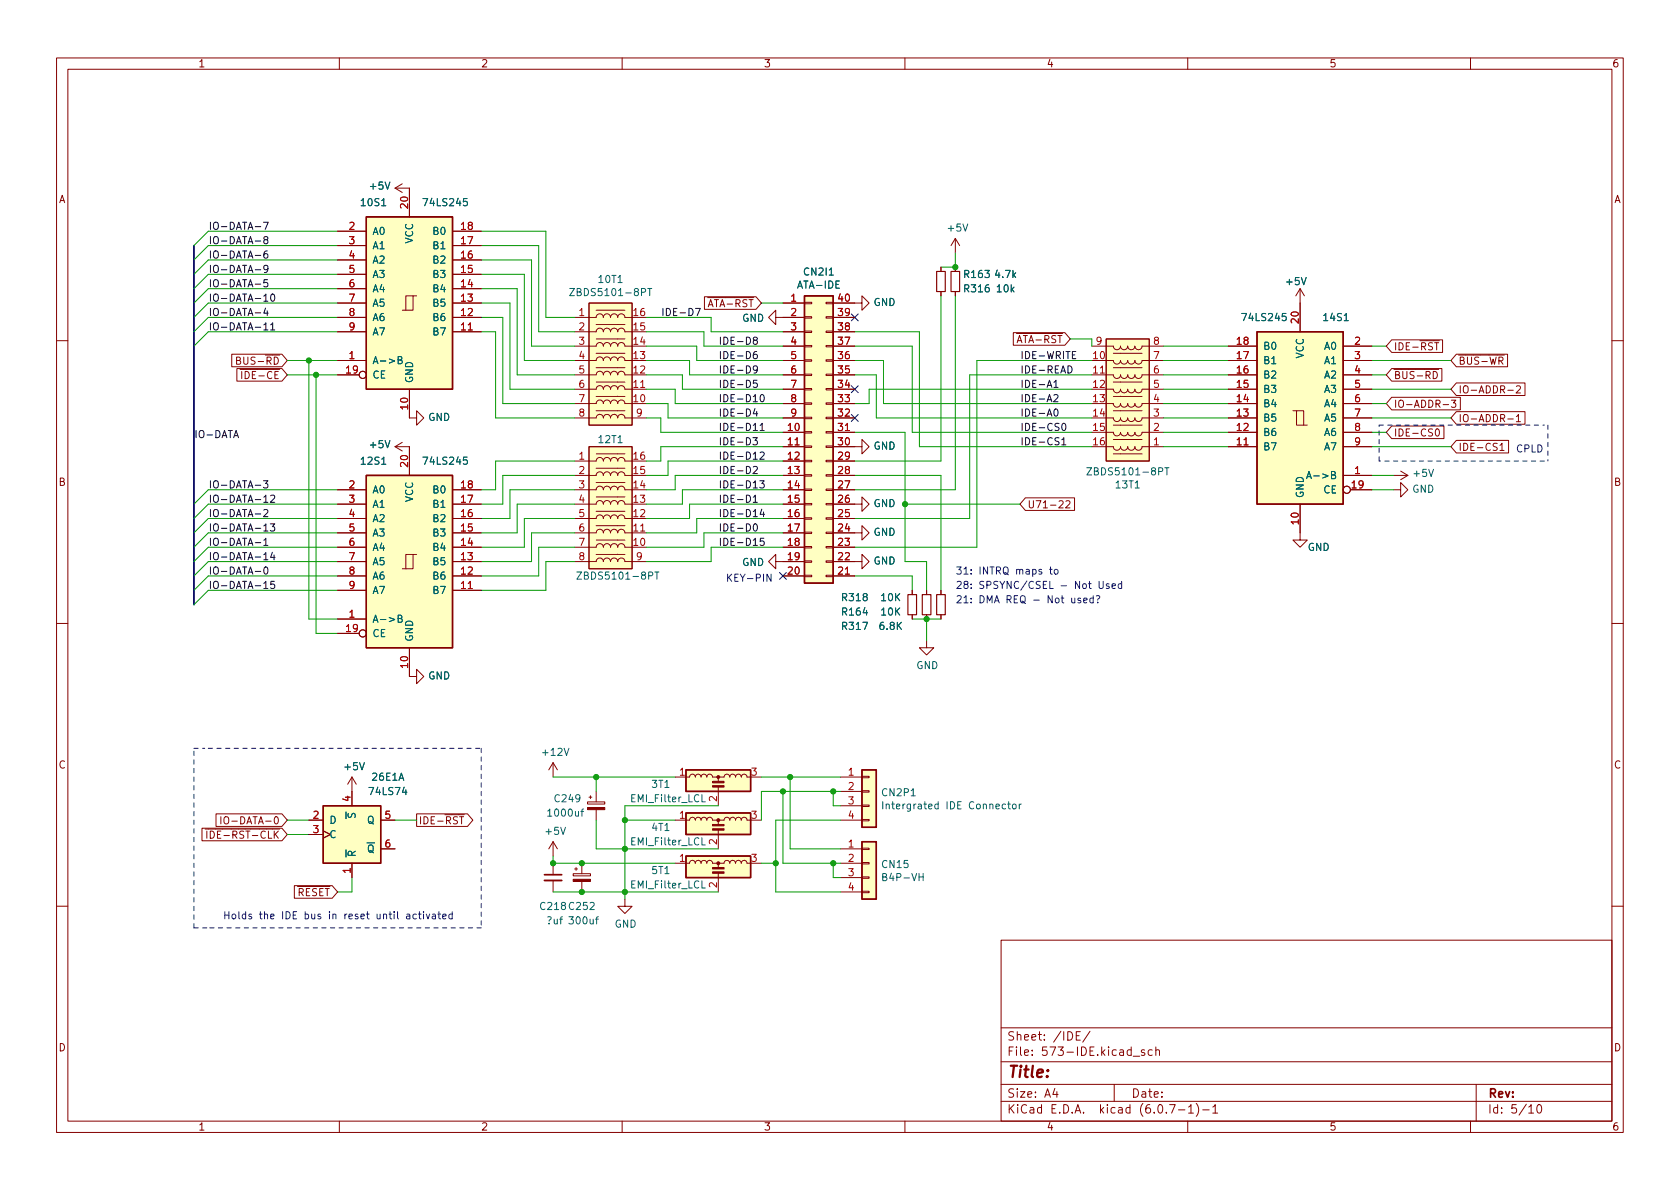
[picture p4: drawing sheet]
<svg xmlns="http://www.w3.org/2000/svg" width="297mm" height="210mm" viewBox="0 0 297 210" stroke-linecap="round" stroke-linejoin="round" font-family="sans-serif">
<defs><g id="words">
<text font-size="2.8" fill="#840000" x="178" y="190.6">Title:</text>
<g font-size="2.1" fill="#840000">
<text x="178" y="184">Sheet: /IDE/</text>
<text x="178" y="186.7">File: 573-IDE.kicad_sch</text>
<text x="178" y="196.9">KiCad E.D.A. kicad (6.0.7-1)-1</text>
<text x="178" y="194.1">Size: A4</text>
<text x="200" y="194.1">Date:</text>
<text x="263" y="194.1">Rev:</text>
<text x="263" y="196.9">Id: 5/10</text>
</g>
<g font-size="1.8" fill="#840000">
<text x="35" y="11.9">1</text>
<text x="85" y="11.9">2</text>
<text x="135" y="11.9">3</text>
<text x="185" y="11.9">4</text>
<text x="235" y="11.9">5</text>
<text x="285" y="11.9">6</text>
<text x="10.3" y="35.9">A</text>
<text x="285.3" y="35.9">A</text>
<text x="124.2" y="54.3">~{ATA-RST}</text>
<text x="41.3" y="64.5">BUS-~{RD}</text>
<text x="178.8" y="60.7">~{ATA-RST}</text>
<text x="246.4" y="61.9">IDE-~{RST}</text>
<text x="257.8" y="64.5">~{BUS-WR}</text>
<text x="42.2" y="67">~{IDE-CE}</text>
<text x="246.4" y="67">~{BUS-RD}</text>
<text x="257.8" y="69.6">IO-ADDR-2</text>
<text x="246.4" y="72.1">IO-ADDR-3</text>
<text x="246.4" y="77.2">IDE-CS0</text>
<text x="257.8" y="74.6">IO-ADDR-1</text>
<text x="257.8" y="79.7">IDE-CS1</text>
<text x="10.3" y="85.9">B</text>
<text x="181.6" y="89.9">U71-22</text>
<text x="285.3" y="85.9">B</text>
<text x="10.3" y="135.9">C</text>
<text x="285.3" y="135.9">C</text>
<text x="36.9" y="148.3">~{IDE-RST-CLK}</text>
<text x="40.6" y="145.8">IO-DATA-0</text>
<text x="74" y="145.8">IDE-~{RST}</text>
<text x="51.1" y="158.5">~{RESET}</text>
<text x="10.3" y="185.9">D</text>
<text x="285.3" y="185.9">D</text>
<text x="35" y="199.9">1</text>
<text x="85" y="199.9">2</text>
<text x="135" y="199.9">3</text>
<text x="185" y="199.9">4</text>
<text x="235" y="199.9">5</text>
<text x="285" y="199.9">6</text>
</g>
<g font-size="1.8" fill="#006464">
<text x="65.5" y="33.5">+5V</text>
<text x="64" y="36.4">10S1</text>
<text x="65.8" y="41.5">A0</text>
<text x="75.2" y="36.4">74LS245</text>
<text x="76.7" y="41.5">B0</text>
<text x="167.7" y="40.9">+5V</text>
<text x="65.8" y="44.1">A1</text>
<text x="65.8" y="46.6">A2</text>
<text x="73" y="43.1" transform="rotate(-90 73 43.1)">VCC</text>
<text x="76.7" y="46.6">B2</text>
<text x="76.7" y="44.1">B1</text>
<text x="65.8" y="49.1">A3</text>
<text x="65.8" y="51.7">A4</text>
<text x="76.7" y="51.7">B4</text>
<text x="76.7" y="49.1">B3</text>
<text x="101.7" y="52.3">ZBDS5101-8PT</text>
<text x="105.9" y="50">10T1</text>
<text x="141.2" y="51">ATA-IDE</text>
<text x="142.3" y="48.7">CN2I1</text>
<text x="170.6" y="51.7">R316</text>
<text x="170.6" y="49.1">R163</text>
<text x="176.1" y="49.1">4.7k</text>
<text x="176.3" y="51.7">10k</text>
<text x="227.5" y="50.4">+5V</text>
<text x="65.8" y="54.2">A5</text>
<text x="65.8" y="56.8">A6</text>
<text x="65.8" y="59.3">A7</text>
<text x="76.7" y="59.3">B7</text>
<text x="76.7" y="56.8">B6</text>
<text x="76.7" y="54.2">B5</text>
<text x="131.2" y="56.9">GND</text>
<text x="154.4" y="54.1">GND</text>
<text x="219.9" y="56.8">74LS245</text>
<text x="234.2" y="56.8">14S1</text>
<text x="65.8" y="64.4">A-&gt;B</text>
<text x="223.3" y="64.4">B1</text>
<text x="223.3" y="61.8">B0</text>
<text x="230.5" y="63.4" transform="rotate(-90 230.5 63.4)">VCC</text>
<text x="234.2" y="61.8">A0</text>
<text x="234.2" y="64.4">A1</text>
<text x="65.8" y="66.9">CE</text>
<text x="73" y="67.8" transform="rotate(-90 73 67.8)">GND</text>
<text x="223.3" y="69.5">B3</text>
<text x="223.3" y="66.9">B2</text>
<text x="234.2" y="66.9">A2</text>
<text x="234.2" y="69.5">A3</text>
<text x="75.7" y="74.4">GND</text>
<text x="223.3" y="77.1">B6</text>
<text x="223.3" y="74.5">B5</text>
<text x="223.3" y="72">B4</text>
<text x="234.2" y="72">A4</text>
<text x="234.2" y="74.5">A5</text>
<text x="234.2" y="77.1">A6</text>
<text x="64" y="82.2">12S1</text>
<text x="65.5" y="79.2">+5V</text>
<text x="75.2" y="82.2">74LS245</text>
<text x="105.9" y="78.4">12T1</text>
<text x="154.4" y="79.5">GND</text>
<text x="223.3" y="79.6">B7</text>
<text x="234.2" y="79.6">A7</text>
<text x="65.8" y="87.2">A0</text>
<text x="65.8" y="89.8">A1</text>
<text x="73" y="88.8" transform="rotate(-90 73 88.8)">VCC</text>
<text x="76.7" y="89.8">B1</text>
<text x="76.7" y="87.2">B0</text>
<text x="154.4" y="89.7">GND</text>
<text x="193.1" y="84">ZBDS5101-8PT</text>
<text x="197.4" y="86.4">13T1</text>
<text x="230.5" y="88.1" transform="rotate(-90 230.5 88.1)">GND</text>
<text x="232.3" y="84.7">A-&gt;B</text>
<text x="234" y="87.2">CE</text>
<text x="249.7" y="87.1">GND</text>
<text x="250" y="84.3">+5V</text>
<text x="65.8" y="92.3">A2</text>
<text x="65.8" y="94.9">A3</text>
<text x="76.7" y="94.9">B3</text>
<text x="76.7" y="92.3">B2</text>
<text x="154.4" y="94.7">GND</text>
<text x="65.8" y="97.4">A4</text>
<text x="65.8" y="99.9">A5</text>
<text x="76.7" y="99.9">B5</text>
<text x="76.7" y="97.4">B4</text>
<text x="131.2" y="100.1">GND</text>
<text x="154.4" y="99.8">GND</text>
<text x="231.2" y="97.4">GND</text>
<text x="65.8" y="102.5">A6</text>
<text x="65.8" y="105">A7</text>
<text x="76.7" y="105">B7</text>
<text x="76.7" y="102.5">B6</text>
<text x="102.9" y="102.5">ZBDS5101-8PT</text>
<text x="149" y="106.3">R318</text>
<text x="155.9" y="106.3">10K</text>
<text x="65.8" y="110.1">A-&gt;B</text>
<text x="65.8" y="112.6">CE</text>
<text x="73" y="113.5" transform="rotate(-90 73 113.5)">GND</text>
<text x="149" y="108.8">R164</text>
<text x="149" y="111.4">R317</text>
<text x="155.6" y="111.4">6.8K</text>
<text x="155.9" y="108.8">10K</text>
<text x="162" y="118.3">GND</text>
<text x="75.7" y="120.1">GND</text>
<text x="61" y="136.2">+5V</text>
<text x="96.1" y="133.6">+12V</text>
<text x="65.5" y="140.6">74LS74</text>
<text x="65.9" y="138">26E1A</text>
<text x="98.2" y="141.9">C249</text>
<text x="111.7" y="141.9">EMI_Filter_LCL</text>
<text x="115.3" y="139.3">3T1</text>
<text x="156.1" y="140.8">CN2P1</text>
<text x="157.2" y="143.1">Intergrated IDE Connector</text>
<text x="58.2" y="145.7">D</text>
<text x="58.2" y="148.2">C</text>
<text x="62.9" y="146.1" transform="rotate(-90 62.9 146.1)">~{S}</text>
<text x="64.9" y="145.7">Q</text>
<text x="96.6" y="147.6">+5V</text>
<text x="97.2" y="144.4">1000uf</text>
<text x="111.7" y="149.5">EMI_Filter_LCL</text>
<text x="115.3" y="146.9">4T1</text>
<text x="62.9" y="151.6" transform="rotate(-90 62.9 151.6)">~{R}</text>
<text x="63.5" y="150.7">~{Q}</text>
<text x="115.3" y="154.6">5T1</text>
<text x="156" y="153.5">CN15</text>
<text x="156.4" y="155.8">B4P-VH</text>
<text x="95.7" y="160.9">C218 C252</text>
<text x="111.7" y="157.1">EMI_Filter_LCL</text>
<text x="96.7" y="163.4">?uf</text>
<text x="100.9" y="163.4">300uf</text>
<text x="108.7" y="164">GND</text>
</g>
<g font-size="1.8" fill="#0f0f0f">
<text x="36.8" y="40.6">IO-DATA-7</text>
<text x="36.8" y="43.2">IO-DATA-8</text>
<text x="36.8" y="45.7">IO-DATA-6</text>
<text x="36.8" y="50.8">IO-DATA-5</text>
<text x="36.8" y="48.2">IO-DATA-9</text>
<text x="36.8" y="53.3">IO-DATA-10</text>
<text x="36.8" y="58.4">IO-DATA-11</text>
<text x="36.8" y="55.9">IO-DATA-4</text>
<text x="116.8" y="55.9">IDE-D7</text>
<text x="127" y="60.9">IDE-D8</text>
<text x="127" y="63.5">IDE-D6</text>
<text x="180.3" y="63.5">IDE-WRITE</text>
<text x="127" y="66">IDE-D9</text>
<text x="127" y="71.1">IDE-D10</text>
<text x="127" y="68.6">IDE-D5</text>
<text x="180.3" y="66">IDE-READ</text>
<text x="180.3" y="68.6">IDE-A1</text>
<text x="180.3" y="71.1">IDE-A2</text>
<text x="34.3" y="77.5">IO-DATA</text>
<text x="127" y="73.6">IDE-D4</text>
<text x="127" y="76.2">IDE-D11</text>
<text x="180.3" y="76.2">IDE-CS0</text>
<text x="180.3" y="73.6">IDE-A0</text>
<text x="127" y="78.7">IDE-D3</text>
<text x="127" y="81.3">IDE-D12</text>
<text x="127" y="83.8">IDE-D2</text>
<text x="180.3" y="78.7">IDE-CS1</text>
<text x="36.8" y="86.3">IO-DATA-3</text>
<text x="36.8" y="88.9">IO-DATA-12</text>
<text x="127" y="88.9">IDE-D1</text>
<text x="127" y="86.3">IDE-D13</text>
<text x="36.8" y="94">IO-DATA-13</text>
<text x="36.8" y="91.4">IO-DATA-2</text>
<text x="127" y="91.4">IDE-D14</text>
<text x="127" y="94">IDE-D0</text>
<text x="36.8" y="96.5">IO-DATA-1</text>
<text x="36.8" y="99">IO-DATA-14</text>
<text x="36.8" y="101.6">IO-DATA-0</text>
<text x="127" y="96.5">IDE-D15</text>
<text x="36.8" y="104.1">IO-DATA-15</text>
</g>
<g font-size="1.8" fill="#a90000">
<text x="61.7" y="40.6">2</text>
<text x="72.1" y="36.8" transform="rotate(-90 72.1 36.8)">20</text>
<text x="81.6" y="40.6">18</text>
<text x="61.7" y="43.2">3</text>
<text x="61.7" y="45.7">4</text>
<text x="81.6" y="45.7">16</text>
<text x="81.6" y="43.2">17</text>
<text x="61.7" y="48.3">5</text>
<text x="61.7" y="50.8">6</text>
<text x="61.7" y="53.3">7</text>
<text x="81.6" y="53.3">13</text>
<text x="81.6" y="50.8">14</text>
<text x="81.6" y="48.3">15</text>
<text x="139.8" y="53.3">1</text>
<text x="148.2" y="53.3">40</text>
<text x="61.7" y="55.9">8</text>
<text x="61.7" y="58.4">9</text>
<text x="81.6" y="58.4">11</text>
<text x="81.6" y="55.9">12</text>
<text x="102.4" y="55.9">1</text>
<text x="102.4" y="58.4">2</text>
<text x="112" y="58.4">15</text>
<text x="112" y="55.9">16</text>
<text x="139.8" y="55.9">2</text>
<text x="139.8" y="58.4">3</text>
<text x="148.2" y="58.4">38</text>
<text x="148.2" y="55.9">39</text>
<text x="229.6" y="57.1" transform="rotate(-90 229.6 57.1)">20</text>
<text x="61.7" y="63.5">1</text>
<text x="102.4" y="61">3</text>
<text x="102.4" y="63.5">4</text>
<text x="112" y="63.5">13</text>
<text x="112" y="61">14</text>
<text x="139.8" y="61">4</text>
<text x="139.8" y="63.5">5</text>
<text x="148.2" y="63.5">36</text>
<text x="148.2" y="61">37</text>
<text x="193.3" y="63.5">10</text>
<text x="193.8" y="61">9</text>
<text x="204" y="63.5">7</text>
<text x="204" y="61">8</text>
<text x="218.7" y="63.5">17</text>
<text x="218.7" y="61">18</text>
<text x="239.5" y="61">2</text>
<text x="239.5" y="63.5">3</text>
<text x="61.2" y="66">19</text>
<text x="102.4" y="66">5</text>
<text x="102.4" y="68.6">6</text>
<text x="102.4" y="71.1">7</text>
<text x="112" y="71.1">10</text>
<text x="112" y="68.6">11</text>
<text x="112" y="66">12</text>
<text x="139.8" y="66">6</text>
<text x="139.8" y="68.6">7</text>
<text x="139.8" y="71.1">8</text>
<text x="148.2" y="71.1">33</text>
<text x="148.2" y="68.6">34</text>
<text x="148.2" y="66">35</text>
<text x="193.3" y="66">11</text>
<text x="193.3" y="68.6">12</text>
<text x="193.3" y="71.1">13</text>
<text x="204" y="71.1">4</text>
<text x="204" y="68.6">5</text>
<text x="204" y="66">6</text>
<text x="218.7" y="71.1">14</text>
<text x="218.7" y="68.6">15</text>
<text x="218.7" y="66">16</text>
<text x="239.5" y="66">4</text>
<text x="239.5" y="68.6">5</text>
<text x="239.5" y="71.1">6</text>
<text x="72.1" y="72.4" transform="rotate(-90 72.1 72.4)">10</text>
<text x="102.4" y="73.7">8</text>
<text x="112.5" y="73.7">9</text>
<text x="139.4" y="76.2">10</text>
<text x="139.8" y="73.7">9</text>
<text x="148.2" y="76.2">31</text>
<text x="148.2" y="73.7">32</text>
<text x="193.3" y="73.7">14</text>
<text x="193.3" y="76.2">15</text>
<text x="204" y="76.2">2</text>
<text x="204" y="73.7">3</text>
<text x="218.7" y="76.2">12</text>
<text x="218.7" y="73.7">13</text>
<text x="239.5" y="73.7">7</text>
<text x="239.5" y="76.2">8</text>
<text x="72.1" y="82.5" transform="rotate(-90 72.1 82.5)">20</text>
<text x="102.4" y="81.3">1</text>
<text x="102.4" y="83.8">2</text>
<text x="112" y="83.8">15</text>
<text x="112" y="81.3">16</text>
<text x="139.4" y="78.7">11</text>
<text x="139.4" y="81.3">12</text>
<text x="139.4" y="83.8">13</text>
<text x="148.2" y="83.8">28</text>
<text x="148.2" y="81.3">29</text>
<text x="148.2" y="78.7">30</text>
<text x="193.3" y="78.7">16</text>
<text x="204" y="78.7">1</text>
<text x="218.7" y="78.7">11</text>
<text x="239.5" y="83.8">1</text>
<text x="239.5" y="78.7">9</text>
<text x="61.7" y="86.4">2</text>
<text x="61.7" y="88.9">3</text>
<text x="81.6" y="88.9">17</text>
<text x="81.6" y="86.4">18</text>
<text x="102.4" y="86.4">3</text>
<text x="102.4" y="88.9">4</text>
<text x="112" y="88.9">13</text>
<text x="112" y="86.4">14</text>
<text x="139.4" y="86.4">14</text>
<text x="139.4" y="88.9">15</text>
<text x="148.2" y="88.9">26</text>
<text x="148.2" y="86.4">27</text>
<text x="239" y="86.4">19</text>
<text x="61.7" y="91.4">4</text>
<text x="61.7" y="94">5</text>
<text x="81.6" y="94">15</text>
<text x="81.6" y="91.4">16</text>
<text x="102.4" y="91.4">5</text>
<text x="102.4" y="94">6</text>
<text x="112" y="94">11</text>
<text x="112" y="91.4">12</text>
<text x="139.4" y="91.4">16</text>
<text x="139.4" y="94">17</text>
<text x="148.2" y="94">24</text>
<text x="148.2" y="91.4">25</text>
<text x="229.6" y="92.7" transform="rotate(-90 229.6 92.7)">10</text>
<text x="61.7" y="96.5">6</text>
<text x="61.7" y="99.1">7</text>
<text x="61.7" y="101.6">8</text>
<text x="81.6" y="101.6">12</text>
<text x="81.6" y="99.1">13</text>
<text x="81.6" y="96.5">14</text>
<text x="102.4" y="96.5">7</text>
<text x="102.4" y="99.1">8</text>
<text x="112" y="96.5">10</text>
<text x="112.5" y="99.1">9</text>
<text x="139.4" y="96.5">18</text>
<text x="139.4" y="99.1">19</text>
<text x="139.4" y="101.6">20</text>
<text x="148.2" y="101.6">21</text>
<text x="148.2" y="99.1">22</text>
<text x="148.2" y="96.5">23</text>
<text x="61.7" y="104.1">9</text>
<text x="81.6" y="104.1">11</text>
<text x="61.2" y="111.8">19</text>
<text x="61.7" y="109.2">1</text>
<text x="72.1" y="118.1" transform="rotate(-90 72.1 118.1)">10</text>
<text x="120.2" y="137.2">1</text>
<text x="132.9" y="137.2">3</text>
<text x="150" y="137.2">1</text>
<text x="62" y="141.7" transform="rotate(-90 62 141.7)">4</text>
<text x="126.7" y="141.7" transform="rotate(-90 126.7 141.7)">2</text>
<text x="150" y="139.7">2</text>
<text x="150" y="142.2">3</text>
<text x="55.4" y="144.8">2</text>
<text x="55.4" y="147.3">3</text>
<text x="68.1" y="144.8">5</text>
<text x="68.1" y="149.9">6</text>
<text x="120.2" y="144.8">1</text>
<text x="126.7" y="149.3" transform="rotate(-90 126.7 149.3)">2</text>
<text x="132.9" y="144.8">3</text>
<text x="150" y="144.8">4</text>
<text x="150" y="149.9">1</text>
<text x="62" y="154.4" transform="rotate(-90 62 154.4)">1</text>
<text x="120.2" y="152.4">1</text>
<text x="132.9" y="152.4">3</text>
<text x="150" y="152.4">2</text>
<text x="150" y="154.9">3</text>
<text x="126.7" y="157" transform="rotate(-90 126.7 157)">2</text>
<text x="150" y="157.5">4</text>
</g>
<g font-size="1.8" fill="#0000c2">
<text x="268" y="80">CPLD</text>
<text x="168.9" y="101.6">31: INTRQ maps to</text>
<text x="128.3" y="102.9">KEY-PIN</text>
<text x="168.9" y="106.7">21: DMA REQ - Not used?</text>
<text x="168.9" y="104.1">28: SPSYNC/CSEL - Not Used</text>
<text x="39.4" y="162.5">Holds the IDE bus in reset until activated</text>
</g>
</g></defs>
<g fill="none" stroke="#840000" stroke-width=".18">
<path d="M10 10.2h277v190.1h-277zM12 12.2h273v186.1h-273zM60 10.2v2M110 10.2v2M160 10.2v2M210 10.2v2M260 10.2v2M69.8 33.3h2.6v5M69.8 33.3l1.3 .7M71.1 32.5l-1.3 .8M59.7 58.7h5.1M59.7 56.1h5.1"/>
<path d="M59.7 53.6h5.1M59.7 51h5.1M59.7 48.5h5.1M59.7 46h5.1M59.7 43.4h5.1M59.7 40.9h5.1M73 52.3h-1.2v2.6M73.7 52.3h-.7v2.6h-1.9M80 58.7h5.1M80 56.1h5.1M80 53.6h5.1M80 51h5.1"/>
<path d="M80 48.5h5.1M80 46h5.1M80 43.4h5.1M80 40.9h5.1M101.6 58.7h3.8a.64 .64 0 0 1 .6-.7 .64 .64 0 0 1 .7 .7 .64 .64 0 0 1 .6-.7 .64 .64 0 0 1 .6 .7 .64 .64 0 0 1 .7-.7 .64 .64 0 0 1 .6 .7 .64 .64 0 0 1 .7-.7 .64 .64 0 0 1 .6 .7h1.3M101.6 56.1h3.8a.64 .64 0 0 1 .6-.6 .64 .64 0 0 1 .7 .6 .64 .64 0 0 1 .6-.6 .64 .64 0 0 1 .6 .6 .64 .64 0 0 1 .7-.6 .64 .64 0 0 1 .6 .6 .64 .64 0 0 1 .7-.6 .64 .64 0 0 1 .6 .6h1.3M104.1 53.6h7.7v21.6h-7.7zM105.4 59.9h5.1M105.4 57.4h5.1M105.4 54.9h5.1M124.6 52.5h9.1l.9 1.1-.9 1.1h-9.1zM137.2 56.1v-1.2l-1.3 1.2 1.3 1.3v-1.3h5"/>
<path d="M138.4 58.7h3.8M138.4 53.6h3.8M142.2 58.5h1.3v.3h-1.3zM142.2 56h1.3v.3h-1.3zM142.2 53.5h1.3v.2h-1.3zM146 58.5h1.3v.3h-1.3zM146 56h1.3v.3h-1.3zM146 53.5h1.3v.2h-1.3zM147.3 53.6h5.1v-1.3l1.3 1.3-1.3 1.3v-1.3M147.3 58.7h3.8M147.3 56.1h3.8M166.4 47.2v.8"/>
<path d="M166.4 51.6v.7M168.9 42.2v2.5M168.9 47.2v.8M168.9 51.6v.7M168.9 42.2l-.8 1.2M168.9 42.2l.8 1.2M179.2 58.8h9.1l.9 1.1-.9 1.1h-9.1zM195.6 59.9h7.6v21.6h-7.6zM229.9 51l.7 1.3M229.9 51v7.7M229.9 51l-.8 1.3M10 60.2h2"/>
<path d="M41 62.6h8.8l1 1.1-1 1.2h-8.8zM41.9 65.2h7.9l1 1.1-1 1.1h-7.9zM59.7 63.7h5.1M59.7 66.3h3.8M69.8 79h2.6v5.1M69.8 79l1.3 .8M71.1 78.2l-1.3 .8M72.4 68.8v5.1h1.3v-1.3l1.2 1.3-1.2 1.3v-1.3M101.6 73.9h3.8a.64 .64 0 0 1 .6-.6 .64 .64 0 0 1 .7 .6 .64 .64 0 0 1 .6-.6 .64 .64 0 0 1 .6 .6 .64 .64 0 0 1 .7-.6 .64 .64 0 0 1 .6 .6 .64 .64 0 0 1 .7-.6 .64 .64 0 0 1 .6 .6h3.8M101.6 71.4h3.8a.64 .64 0 0 1 .6-.7 .64 .64 0 0 1 .7 .7 .64 .64 0 0 1 .6-.7 .64 .64 0 0 1 .6 .7 .64 .64 0 0 1 .7-.7 .64 .64 0 0 1 .6 .7 .64 .64 0 0 1 .7-.7 .64 .64 0 0 1 .6 .7h1.3M101.6 68.8h3.8a.64 .64 0 0 1 .6-.6 .64 .64 0 0 1 .7 .6 .64 .64 0 0 1 .6-.6 .64 .64 0 0 1 .6 .6 .64 .64 0 0 1 .7-.6 .64 .64 0 0 1 .6 .6 .64 .64 0 0 1 .7-.6 .64 .64 0 0 1 .6 .6h3.8M101.6 66.3h3.8a.64 .64 0 0 1 .6-.6 .64 .64 0 0 1 .7 .6 .64 .64 0 0 1 .6-.6 .64 .64 0 0 1 .6 .6 .64 .64 0 0 1 .7-.6 .64 .64 0 0 1 .6 .6 .64 .64 0 0 1 .7-.6 .64 .64 0 0 1 .6 .6h1.3"/>
<path d="M101.6 63.7h3.8a.64 .64 0 0 1 .6-.6 .64 .64 0 0 1 .7 .6 .64 .64 0 0 1 .6-.6 .64 .64 0 0 1 .6 .6 .64 .64 0 0 1 .7-.6 .64 .64 0 0 1 .6 .6 .64 .64 0 0 1 .7-.6 .64 .64 0 0 1 .6 .6h1.3M101.6 61.2h3.8a.64 .64 0 0 1 .6-.6 .64 .64 0 0 1 .7 .6 .64 .64 0 0 1 .6-.6 .64 .64 0 0 1 .6 .6 .64 .64 0 0 1 .7-.6 .64 .64 0 0 1 .6 .6 .64 .64 0 0 1 .7-.6 .64 .64 0 0 1 .6 .6h1.3M104.1 79h7.7v21.6h-7.7zM105.4 72.6h5.1M105.4 70.1h5.1M105.4 67.6h5.1M105.4 65h5.1M105.4 62.5h5.1M138.4 63.7h3.8M138.4 66.3h3.8M138.4 73.9h3.8M138.4 71.4h3.8"/>
<path d="M138.4 68.8h3.8M138.4 61.2h3.8M138.4 79h3.8M138.4 76.4h3.8M142.2 78.9h1.3v.2h-1.3zM142.2 76.3h1.3v.3h-1.3zM142.2 73.8h1.3v.2h-1.3zM142.2 71.2h1.3v.3h-1.3zM142.2 68.7h1.3v.3h-1.3zM142.2 66.2h1.3v.2h-1.3zM142.2 63.6h1.3v.3h-1.3zM142.2 61.1h1.3v.2h-1.3z"/>
<path d="M146 78.9h1.3v.2h-1.3zM146 76.3h1.3v.3h-1.3zM146 73.8h1.3v.2h-1.3zM146 71.2h1.3v.3h-1.3zM146 68.7h1.3v.3h-1.3zM146 66.2h1.3v.2h-1.3zM146 63.6h1.3v.3h-1.3zM146 61.1h1.3v.2h-1.3zM147.3 79h5.1v-1.3l1.3 1.3-1.3 1.3v-1.3M147.3 63.7h3.8M147.3 66.3h3.8M147.3 73.9h3.8"/>
<path d="M147.3 71.4h3.8M147.3 68.8h3.8M147.3 61.2h3.8M147.3 76.4h3.8M193 61.2h3.8a.64 .64 0 0 0 .7 .6 .64 .64 0 0 0 .6-.6 .64 .64 0 0 0 .7 .6 .64 .64 0 0 0 .6-.6 .64 .64 0 0 0 .6 .6 .64 .64 0 0 0 .7-.6 .64 .64 0 0 0 .6 .6 .64 .64 0 0 0 .6-.6h3.8M193 66.3h3.8a.64 .64 0 0 0 .7 .6 .64 .64 0 0 0 .6-.6 .64 .64 0 0 0 .7 .6 .64 .64 0 0 0 .6-.6 .64 .64 0 0 0 .6 .6 .64 .64 0 0 0 .7-.6 .64 .64 0 0 0 .6 .6 .64 .64 0 0 0 .6-.6h3.8M195.6 63.7h1.2a.64 .64 0 0 0 .7 .7 .64 .64 0 0 0 .6-.7 .64 .64 0 0 0 .7 .7 .64 .64 0 0 0 .6-.7 .64 .64 0 0 0 .6 .7 .64 .64 0 0 0 .7-.7 .64 .64 0 0 0 .6 .7 .64 .64 0 0 0 .6-.7h3.8M195.6 68.8h1.2a.64 .64 0 0 0 .7 .7 .64 .64 0 0 0 .6-.7 .64 .64 0 0 0 .7 .7 .64 .64 0 0 0 .6-.7 .64 .64 0 0 0 .6 .7 .64 .64 0 0 0 .7-.7 .64 .64 0 0 0 .6 .7 .64 .64 0 0 0 .6-.7h3.8M195.6 71.4h1.2a.64 .64 0 0 0 .7 .6 .64 .64 0 0 0 .6-.6 .64 .64 0 0 0 .7 .6 .64 .64 0 0 0 .6-.6 .64 .64 0 0 0 .6 .6 .64 .64 0 0 0 .7-.6 .64 .64 0 0 0 .6 .6 .64 .64 0 0 0 .6-.6h3.8M195.6 73.9h1.2a.64 .64 0 0 0 .7 .6 .64 .64 0 0 0 .6-.6 .64 .64 0 0 0 .7 .6 .64 .64 0 0 0 .6-.6 .64 .64 0 0 0 .6 .6 .64 .64 0 0 0 .7-.6 .64 .64 0 0 0 .6 .6 .64 .64 0 0 0 .6-.6h3.8M195.6 76.4h1.2a.64 .64 0 0 0 .7 .7 .64 .64 0 0 0 .6-.7 .64 .64 0 0 0 .7 .7 .64 .64 0 0 0 .6-.7 .64 .64 0 0 0 .6 .7 .64 .64 0 0 0 .7-.7 .64 .64 0 0 0 .6 .7 .64 .64 0 0 0 .6-.7h3.8M195.6 79h1.2a.64 .64 0 0 0 .7 .6 .64 .64 0 0 0 .6-.6 .64 .64 0 0 0 .7 .6 .64 .64 0 0 0 .6-.6 .64 .64 0 0 0 .6 .6 .64 .64 0 0 0 .7-.6 .64 .64 0 0 0 .6 .6 .64 .64 0 0 0 .6-.6h3.8"/>
<path d="M196.8 72.6h5.1M196.8 70.1h5.1M196.8 67.6h5.1M196.8 65h5.1M196.8 62.5h5.1M196.8 75.2h5.1M196.8 77.7h5.1M217.2 63.7h5M217.2 66.3h5M217.2 73.9h5M217.2 71.4h5M217.2 68.8h5"/>
<path d="M217.2 61.2h5M217.2 79h5M217.2 76.4h5M228.6 72.6h.6v2.6h1.9M229.2 72.6h1.3v2.6M237.5 63.7h5.1M237.5 66.3h5.1M237.5 73.9h5.1M237.5 71.4h5.1M237.5 68.8h5.1M237.5 61.2h5.1M237.5 79h5.1"/>
<path d="M237.5 76.4h5.1M246.1 60.1h9v2.2h-9l-1-1.1zM246.1 65.2h8.8v2.2h-8.8l-1-1.1zM246.1 70.3h12.1v2.2h-12.1l-1-1.1zM246.1 75.3h9.2v2.3h-9.2l-1-1.2zM253.9 76l.2-.2a.68 .68 0 0 1 .4 .7 .68 .68 0 0 1-.4 .6l-.2-.1-.1-.4zM255.2 71.5h.9M256.6 70.8h.8l-.4 .4 .3 .2v.5l-.1 .1-.6-.1M257.5 67.7h12.1v2.2h-12.1l-1-1.1zM257.5 62.6h9.1v2.3h-9.1l-1-1.2zM257.5 72.8h12.1v2.2h-12.1l-1-1.1zM257.5 77.9h9.2v2.2h-9.2l-1-1.1z"/>
<path d="M265.2 78.7l.4-.3v1.3M265.2 79.7h.7M266.6 69h1M266.6 74.1h1M268.1 68.3l.5-.1 .2 .4-.8 .9h.8M268.1 73.7l.4-.4v1.3M268.1 74.6h.7M285 60.2h2M59.7 99.3h5.1M59.7 96.8h5.1M59.7 94.2h5.1M59.7 91.7h5.1"/>
<path d="M59.7 89.1h5.1M59.7 86.6h5.1M73 98h-1.2v2.6M73.7 98h-.7v2.6h-1.9M80 99.3h5.1M80 96.8h5.1M80 94.2h5.1M80 91.7h5.1M80 89.1h5.1M80 86.6h5.1M101.6 99.3h3.8a.64 .64 0 0 1 .6-.6 .64 .64 0 0 1 .7 .6 .64 .64 0 0 1 .6-.6 .64 .64 0 0 1 .6 .6 .64 .64 0 0 1 .7-.6 .64 .64 0 0 1 .6 .6 .64 .64 0 0 1 .7-.6 .64 .64 0 0 1 .6 .6h3.8M101.6 96.8h3.8a.64 .64 0 0 1 .6-.7 .64 .64 0 0 1 .7 .7 .64 .64 0 0 1 .6-.7 .64 .64 0 0 1 .6 .7 .64 .64 0 0 1 .7-.7 .64 .64 0 0 1 .6 .7 .64 .64 0 0 1 .7-.7 .64 .64 0 0 1 .6 .7h1.3"/>
<path d="M101.6 94.2h3.8a.64 .64 0 0 1 .6-.6 .64 .64 0 0 1 .7 .6 .64 .64 0 0 1 .6-.6 .64 .64 0 0 1 .6 .6 .64 .64 0 0 1 .7-.6 .64 .64 0 0 1 .6 .6 .64 .64 0 0 1 .7-.6 .64 .64 0 0 1 .6 .6h3.8M101.6 91.7h3.8a.64 .64 0 0 1 .6-.6 .64 .64 0 0 1 .7 .6 .64 .64 0 0 1 .6-.6 .64 .64 0 0 1 .6 .6 .64 .64 0 0 1 .7-.6 .64 .64 0 0 1 .6 .6 .64 .64 0 0 1 .7-.6 .64 .64 0 0 1 .6 .6h1.3M101.6 89.1h3.8a.64 .64 0 0 1 .6-.6 .64 .64 0 0 1 .7 .6 .64 .64 0 0 1 .6-.6 .64 .64 0 0 1 .6 .6 .64 .64 0 0 1 .7-.6 .64 .64 0 0 1 .6 .6 .64 .64 0 0 1 .7-.6 .64 .64 0 0 1 .6 .6h1.3M101.6 86.6h3.8a.64 .64 0 0 1 .6-.6 .64 .64 0 0 1 .7 .6 .64 .64 0 0 1 .6-.6 .64 .64 0 0 1 .6 .6 .64 .64 0 0 1 .7-.6 .64 .64 0 0 1 .6 .6 .64 .64 0 0 1 .7-.6 .64 .64 0 0 1 .6 .6h1.3M101.6 84.1h3.8a.64 .64 0 0 1 .6-.7 .64 .64 0 0 1 .7 .7 .64 .64 0 0 1 .6-.7 .64 .64 0 0 1 .6 .7 .64 .64 0 0 1 .7-.7 .64 .64 0 0 1 .6 .7 .64 .64 0 0 1 .7-.7 .64 .64 0 0 1 .6 .7h1.3M101.6 81.5h3.8a.64 .64 0 0 1 .6-.6 .64 .64 0 0 1 .7 .6 .64 .64 0 0 1 .6-.6 .64 .64 0 0 1 .6 .6 .64 .64 0 0 1 .7-.6 .64 .64 0 0 1 .6 .6 .64 .64 0 0 1 .7-.6 .64 .64 0 0 1 .6 .6h1.3M105.4 98h5.1M105.4 95.5h5.1M105.4 93h5.1M105.4 90.4h5.1M105.4 87.9h5.1M105.4 85.3h5.1"/>
<path d="M105.4 82.8h5.1M105.4 80.3h5.1M137.2 99.3v-1.3l-1.3 1.3 1.3 1.3v-1.3h5M138.4 96.8h3.8M138.4 94.2h3.8M138.4 91.7h3.8M138.4 89.1h3.8M138.4 86.6h3.8M138.4 84.1h3.8M138.4 81.5h3.8M142.2 99.2h1.3v.2h-1.3zM142.2 96.6h1.3v.3h-1.3z"/>
<path d="M142.2 94.1h1.3v.3h-1.3zM142.2 91.6h1.3v.2h-1.3zM142.2 89h1.3v.3h-1.3zM142.2 86.5h1.3v.2h-1.3zM142.2 83.9h1.3v.3h-1.3zM142.2 81.4h1.3v.3h-1.3zM146 99.2h1.3v.2h-1.3zM146 96.6h1.3v.3h-1.3zM146 94.1h1.3v.3h-1.3zM146 91.6h1.3v.2h-1.3zM146 89h1.3v.3h-1.3zM146 86.5h1.3v.2h-1.3z"/>
<path d="M146 83.9h1.3v.3h-1.3zM146 81.4h1.3v.3h-1.3zM147.3 89.1h5.1v-1.2l1.3 1.2-1.3 1.3v-1.3M147.3 99.3h5.1v-1.3l1.3 1.3-1.3 1.3v-1.3M147.3 94.2h5.1v-1.2l1.3 1.2-1.3 1.3v-1.3M147.3 96.8h3.8M147.3 91.7h3.8M147.3 86.6h3.8M147.3 84.1h3.8M147.3 81.5h3.8M181.3 88h8.7v2.3h-8.7l-1-1.2zM187.3 88.7l.4-.2 .3 .4-.8 .9h.8"/>
<path d="M188.5 88.7l.4-.2 .3 .4-.8 .9h.8M196.8 80.3h5.1M229.9 89.1v6.4h-1.3l1.3 1.3 1.2-1.3h-1.2M237.5 84.1h5.1M238.8 86.6h3.8M246.4 86.6h1.2v-1.3l1.3 1.3-1.3 1.3v-1.3M246.4 84.1h2.5M247.6 83.3l1.3 .8M248.9 84.1l-1.3 .7M10 110.2h2M59.7 109.5h5.1M59.7 104.4h5.1"/>
<path d="M59.7 101.8h5.1M59.7 112h3.8M72.4 114.5v5.1h1.3v-1.2l1.2 1.2-1.2 1.3v-1.3M80 104.4h5.1M80 101.8h5.1M138.4 101.8h3.8M142.2 101.7h1.3v.3h-1.3zM146 101.7h1.3v.3h-1.3zM147.3 101.8h3.8M161.3 104.4v.8M161.3 108.7v.8M163.8 113.3v1.2h1.3l-1.3 1.3-1.2-1.3h1.2"/>
<path d="M163.8 104.4v.8M163.8 108.7v.8M166.4 104.4v.8M166.4 108.7v.8M285 110.2h2M62.2 137.4l-.7 1.3M62.2 137.4v5.1M62.2 137.4l.8 1.3M97.8 134.9l-.8 1.2M97.8 134.9v2.5M97.8 134.9l.8 1.2M105.4 139.9v1.9"/>
<path d="M119.4 137.4h2.5l.2-.4 .3-.1 .4 .1 .1 .4 .2-.4 .3-.1 .4 .1 .2 .4v-.3l.3-.2 .5 .1 .2 .4 .1-.4 .4-.1 .3 .1 .2 .4h2l.1-.3 .3-.2 .4 .1 .2 .4 .2-.4 .5-.1 .2 .2 .1 .3 .2-.4 .4-.1 .3 .2 .2 .3 .1-.4 .4-.1 .3 .1 .2 .4h2.5M127 137.4v.8M127 139.2v3.3M148.6 137.4h3.8M148.6 139.9h3.8M152.4 139.8h1.3v.3h-1.3zM152.4 137.3h1.3v.2h-1.3zM35.7 146.5h14.1l1 1.1-1 1.1h-14.1zM36.3 146.6h.6M38.2 143.9h11.6l1 1.1-1 1.1h-11.6zM39.1 144.4v1.3M39.7 144.6l.2-.2a.43 .43 0 0 1 .5 .4v.5a.42 .42 0 0 1-.4 .4 .42 .42 0 0 1-.4-.4z"/>
<path d="M52 156.6h6.7l1 1.1-1 1.1h-6.7zM54.6 145h2.5M54.6 147.6h2.5M57.1 146.9l1.3 .7-1.3 .6M62.2 152.6v2.6M67.3 145h2.5M67.3 150.1h2.5M73.7 143.9h9l.9 1.1-.9 1.1h-9zM97.8 148.8v2.6M97.8 152.6v2.1M97.8 155.7v2M97.8 148.8l-.8 1.3"/>
<path d="M97.8 148.8l.8 1.3M101.3 154.5h3.1v.4h-3.1zM101.6 153.7h.5M101.9 153.4v.5M102.9 152.6v1.9M102.9 155.9v1.8M103.9 141.8h3v.4h-3zM104.1 141h.5M104.4 140.7v.5M105.4 143.2v1.8M110.5 159v1.3h1.3l-1.3 1.2-1.3-1.2h1.3M119.4 145h2.5l.2-.3 .3-.2 .4 .2 .1 .3 .2-.3 .3-.2 .4 .2 .2 .3v-.3l.3-.1h.5l.2 .4 .1-.3 .4-.2 .3 .2 .2 .3h2l.1-.3 .3-.2 .4 .1 .2 .4 .2-.4 .5-.1 .2 .2 .1 .3 .2-.4 .4-.1 .3 .2 .2 .3 .1-.3 .4-.2 .3 .2 .2 .3h2.5"/>
<path d="M119.4 152.6h2.5l.2-.3 .3-.2 .4 .2 .1 .3 .2-.3 .3-.2 .4 .2 .2 .3v-.2l.3-.2h.5l.2 .4 .1-.3 .4-.2 .3 .2 .2 .3h2l.1-.3 .3-.2 .4 .2 .2 .3 .2-.4h.5l.2 .1 .1 .3 .2-.3 .4-.2 .3 .2 .2 .3 .1-.3 .4-.2 .3 .2 .2 .3h2.5M127 145v.8M127 146.8v3.3M127 152.6v.8M127 154.4v3.3M148.6 145h3.8M148.6 150.1h3.8M148.6 152.6h3.8M148.6 142.5h3.8M148.6 155.2h3.8M148.6 157.7h3.8M152.4 144.9h1.3v.3h-1.3z"/>
<path d="M152.4 142.4h1.3v.2h-1.3zM152.4 157.6h1.3v.3h-1.3zM152.4 155.1h1.3v.2h-1.3zM152.4 152.5h1.3v.3h-1.3zM152.4 150h1.3v.2h-1.3zM10 160.2h2M177 166.3h108v32h-108zM285 160.2h2M60 198.3v2M110 198.3v2M160 198.3v2M177 194.8h108"/>
<path d="M177 191.8h108M177 187.8h108M177 181.8h108M186.5 192.5l-.4 1h1M186.9 193v1M190.3 183.1h.5M191 182.4h-.7v1.5h.7M192.7 182.4l-1.3 1.9M197 191.8v3M200.4 186.8h1.1M202.4 185.7l-.4-.1-.2 .2 .1 .3 .5 .1v.4h-.6M203.7 185.7l-.4-.1-.3 .3v.4l.1 .3h.6"/>
<path d="M204.4 185.8l.2-.2 .3 .1 .1 .9M204.4 185.1v1.5M206.8 195.3h1l-.7 1.5M208.4 196.3h1.1M210 198.3v2M210.1 195.8l.5-.5v1.5M210.1 196.8h.9M211.5 195.1a1.72 1.72 0 0 1 0 2.3M212.6 196.3h1.2M214.4 195.8l.5-.5v1.5M214.4 196.8h.9M260 198.3v2"/>
<path d="M261 191.8v6.5M270.3 195.8l.4-.5v1.5M270.3 196.8h.9M271.9 195.4l.2-.1a.81 .81 0 0 1 .6 .7 .81 .81 0 0 1-.3 .8h-.2a.81 .81 0 0 1-.6-.6 .81 .81 0 0 1 .3-.8z"/>
<circle cx="64.1" cy="66.3" r=".63"/>
<circle cx="238.1" cy="86.6" r=".63"/>
<circle cx="64.1" cy="112" r=".63"/>
</g>
<g fill="#ffffc2" stroke="#ffffc2" stroke-width=".18">
<path d="M64.8 38.3h15.2v30.5h-15.2z"/>
<path d="M104.1 53.6h7.7v21.6h-7.7z"/>
<path d="M104.1 79h7.7v21.6h-7.7z"/>
<path d="M57.1 142.5h10.2v10.1h-10.2z"/>
<path d="M121.3 143.8h11.4v3.8h-11.4z"/>
<path d="M64.8 84.1h15.2v30.4h-15.2z"/>
<path d="M121.3 136.1h11.4v3.8h-11.4z"/>
<path d="M222.2 58.7h15.3v30.4h-15.3z"/>
<path d="M121.3 151.4h11.4v3.8h-11.4z"/>
<path d="M142.2 52.3h5.1v50.8h-5.1z"/>
<path d="M195.6 59.9h7.6v21.6h-7.6z"/>
<path d="M152.4 136.1h2.5v10.2h-2.5z"/>
<path d="M152.4 148.8h2.5v10.2h-2.5z"/>
</g>
<path d="M64.8 38.3h15.2v30.5h-15.2zM142.2 52.3h5.1v50.8h-5.1zM222.2 58.7h15.3v30.4h-15.3zM64.8 84.1h15.2v30.4h-15.2zM121.3 136.1h11.4v3.8h-11.4zM152.4 136.1h2.5v10.2h-2.5zM57.1 142.5h10.2v10.1h-10.2zM121.3 143.8h11.4v3.8h-11.4zM121.3 151.4h11.4v3.8h-11.4zM152.4 148.8h2.5v10.2h-2.5z" fill="none" stroke="#840000" stroke-width=".25"/>
<g fill="none" stroke="#006464" stroke-width=".18">
<path d="M100.7 51h.9l-.9 1.3h.9M114.5 51h.7M114.9 51v1.3M70.4 63.7l.5-.1 .2-.2-.1-.2-.6-.1v1.2h.5l.2-.1v-.3l-.3-.2M192.2 82.7h.8l-.8 1.3h.8M206 82.7h.7M206.3 82.7v1.3M231 84.6l.4-1.2 .5 1.2M231.1 84.3h.6M70.4 109.4l.5-.1 .2-.2-.1-.2-.6-.1v1.2h.5l.2-.1v-.3l-.3-.2M102 101.2h.8l-.8 1.2h.8M115.8 101.2h.7"/>
<path d="M116.1 101.2v1.2M102.7 143.5h.5M103.2 143.1l-.3 .1v1.1M124.1 148.1v1.3h.6M124.1 140.5v1.3h.6M124.1 155.8v1.2h.6M156.1 141.8v1.2M156.7 142.3l.2-.1 .3 .1v.7M156.7 142.2v.8M178.2 142.2h.4M178.3 141.8v1.1l.3 .1M179.1 142.3l.1-.1 .4 .1 .1 .5-.2 .2h-.3l-.1-.1z"/>
<path d="M180.2 142.2v.8M180.6 142.2l-.4 .2"/>
</g>
<g fill="#840000" stroke="#840000" stroke-width=".18">
<path d="M103.9 142.8h3v.4h-3z"/>
<path d="M101.3 155.5h3.1v.4h-3.1z"/>
<path d="M126 146.6h2v.2h-2z"/>
<path d="M126 145.8h2v.2h-2z"/>
<path d="M126 138.9h2v.3h-2z"/>
<path d="M126 138.2h2v.2h-2z"/>
<path d="M126 154.2h2v.2h-2z"/>
<path d="M126 153.4h2v.3h-2z"/>
<circle cx="127" cy="145" r=".25"/>
<circle cx="127" cy="137.4" r=".25"/>
<circle cx="127" cy="152.6" r=".25"/>
</g>
<path d="M96.3 155.7h3" fill="none" stroke="#840000" stroke-width=".33"/>
<path d="M96.3 154.7h3" fill="none" stroke="#840000" stroke-width=".3"/>
<path d="M165.6 48h1.5v3.6h-1.5zM168.1 48h1.6v3.6h-1.6zM160.5 105.2h1.6v3.5h-1.6zM163.1 105.2h1.5v3.5h-1.5zM165.6 105.2h1.5v3.5h-1.5z" fill="none" stroke="#840000" stroke-width=".2"/>
<g fill="none" stroke="#0f0f0f" stroke-width=".18">
<path d="M46.6 39.3h.8l-.5 1.3M46.6 57.4l.4-.3v1.2M46.6 58.3h.8M46.6 53.3h.8M46.9 42.4l-.3-.3 .1-.1 .2-.2 .3 .1 .2 .2-.1 .2-.5 .1-.2 .2v.3l.3 .2h.2l.3-.2v-.3l-.3-.2M46.9 54.5l-.3 .9h.8M47.2 44.4h-.3a.86 .86 0 0 0 0 1.2l.4-.1 .1-.4-.3-.2h-.2l-.3 .2M47.2 55v.8M47.3 49.5h-.6l-.1 .6 .2-.2 .4 .1 .2 .2-.1 .4-.2 .1-.5-.1M47.4 47.5l-.3 .2h-.2l-.3-.2 .2-.5 .3-.1 .2 .1a.84 .84 0 0 1-.3 1.2h-.2M47.9 57.4l.3-.3v1.2M47.9 58.3h.7"/>
<path d="M48 52.1l.2-.1a.68 .68 0 0 1 .4 .6 .68 .68 0 0 1-.4 .7l-.2-.2-.1-.3zM123 54.5h.8l-.5 1.3M41.3 77.4l.4-1.3 .5 1.3M133.1 77.4h.8l-.4 .5 .3 .1v.5l-.1 .2-.6-.2M133.4 60.2l-.2-.3v-.2l.2-.1 .4 .1 .1 .2-.1 .1-.5 .2-.1 .2v.4l.2 .1h.3l.2-.3-.1-.3-.1-.1M133.5 72.3l-.3 .9h.8M133.8 62.2h-.4a.85 .85 0 0 0 0 1.2l.4-.1 .1-.4-.2-.3h-.3l-.2 .3M133.8 72.7v.9M133.8 67.2h-.6v.6l.2-.1 .4 .1 .1 .2-.1 .4-.1 .1-.5-.1M133.9 65.2l-.2 .3h-.3l-.2-.3 .1-.4 .4-.1 .1 .1a.84 .84 0 0 1-.3 1.2h-.2M134.4 75.2l.4-.3v1.2M134.4 76.1h.7"/>
<path d="M134.5 69.9l.2-.1a.68 .68 0 0 1 .4 .6 .68 .68 0 0 1-.4 .6l-.2-.1-.1-.3zM186.3 67.6l.4-.4v1.3M186.3 69.9l.5-.1 .3 .3-.8 .9h.8M186.3 68.5h.8M186.5 72.4l.1-.1a.68 .68 0 0 1 .5 .7 .68 .68 0 0 1-.5 .6l-.1-.1-.2-.4zM187.7 77.8l.4-.4v1.3M187.7 78.7h.8M187.9 75l.1-.1a.68 .68 0 0 1 .5 .6 .68 .68 0 0 1-.5 .6l-.1-.1-.2-.4zM188.8 64.7a.64 .64 0 0 1 .8 .6 .64 .64 0 0 1-.8 .7zM190.2 62.2h-.6v1.2h.6M45.1 96h1M46.6 85h.8l-.5 .5 .4 .1v.6l-.2 .1-.5-.1"/>
<path d="M46.6 95.5l.4-.3v1.2M46.6 90.2l.5-.1 .3 .4-.8 .9h.8M46.6 96.4h.8M46.6 99h.8M46.6 93.9h.8M46.6 88.8h.8M47.8 92.6h.8l-.4 .5 .3 .1v.6l-.2 .1-.5-.1M47.9 87.7l.4-.1 .3 .3-.8 .9h.8M48.2 97.7l-.3 .9h.7M48.5 98.1v.9M133.2 87.9l.3-.3v1.2M133.2 82.6l.5-.1 .2 .3-.8 .9h.8"/>
<path d="M133.2 88.8h.7M133.3 92.8l.2-.2a.68 .68 0 0 1 .4 .7 .68 .68 0 0 1-.4 .6l-.2-.1-.1-.4zM134.3 85h.8l-.4 .5 .4 .1v.6l-.2 .1-.6-.1M134.4 80.1l.5-.2 .2 .4-.8 .9h.8M134.7 90l-.3 .9h.8M135 90.5v.9M135.1 95.2h-.6l-.1 .6 .2-.1h.4l.1 .2v.4l-.2 .1-.5-.1M46.6 104.1h.8M46.8 100.3h.1a.68 .68 0 0 1 .5 .6 .68 .68 0 0 1-.5 .6 .84 .84 0 0 1-.1-1.2zM48.5 102.8h-.6v.6l.1-.1h.5l.1 .2-.1 .4-.2 .2-.4-.2"/>
</g>
<g fill="none" stroke="#0000c2" stroke-width=".18">
<path d="M136.3 101.5v1.3l-.7-1.3v1.3M185.6 100.7h.4M185.7 100.3v1l.3 .2M186.5 100.7h.3l.3 .2v.4l-.3 .2h-.3l-.1-.2zM191.1 105.8h-.3l-.2 .1v.2l.5 .1v.3h-.5M191.6 106.2l.6-.1-.1-.3h-.3l-.2 .1 .1 .6h.4M193.3 105.8h-.4l-.2 .2 .1 .5h.5M193.3 105.3v1.3M193.8 105.4l.5-.1 .1 .2-.3 .6M194.1 106.5v.1M194.3 102.8v1l.3 .3h.2l.3-.3v-1M196.1 103.3l-.3-.1-.2 .2 .1 .2 .4 .1v.3h-.5"/>
<path d="M196.6 103.6l.6-.1v-.2l-.4-.1-.2 .2 .1 .6h.5M198.3 103.3l-.3-.1-.3 .3 .1 .5h.5M198.3 102.8v1.3M71.9 161.7h.5l.1 .8M72.5 161.9l-.5 .1-.1 .2 .1 .3 .5-.1M73.6 161.7l-.3-.1-.3 .3 .1 .5h.5M74 161.6h.5M74.2 161.2v1.1l.3 .2M74.9 161.2v.1M74.9 161.6v.9M75.4 161.6l.3 .9 .3-.9M76.5 161.7h.4l.1 .8"/>
<path d="M77 161.9l-.4 .1-.2 .2 .2 .3 .4-.1M77.4 161.6h.5M77.6 161.2v1.1l.3 .2M78.3 162.1l.6-.2-.1-.2-.3-.1-.2 .2v.6h.5M80 161.7l-.4-.1-.2 .3 .1 .5h.5M80 161.2v1.3"/>
</g>
<path d="M243.8 75.2h29.2M273.7 75.2v6.3M243.8 81.5v-6.3M273 81.5h-29.2M34.3 132.3h1.9M36.8 132.3h48.3M85.1 132.3v31.8M34.3 164.1v-31.8M34.3 164.1h2.5M85.1 164.1h-48.3" fill="none" stroke="#0000c2" stroke-width=".18" stroke-dasharray=".8 .8"/>
<path d="M34.3 43.4v63.5" fill="none" stroke="#000084" stroke-width=".3"/>
<g fill="none" stroke="#009600" stroke-width=".18">
<path d="M59.7 40.9h-22.9l-2.5 2.5M59.7 46h-22.9l-2.5 2.5M59.7 43.4h-22.9l-2.5 2.6M59.7 56.1h-22.9l-2.5 2.6M59.7 51h-22.9l-2.5 2.6M59.7 48.5h-22.9l-2.5 2.5M59.7 53.6h-22.9l-2.5 2.5M59.7 58.7h-22.9l-2.5 2.5M85.1 40.9h11.4v15.2h5.1M85.1 46h8.9v15.2h7.6M85.1 48.5h7.6v15.2h8.9M85.1 51h6.3v15.3h10.2"/>
<path d="M85.1 53.6h5.1v15.2h11.4M85.1 43.4h10.1v15.3h6.4M85.1 56.1h3.8v15.3h12.7M85.1 58.7h2.5v15.2h14M114.3 58.7h10.2v2.5h13.9M114.3 56.1h11.4v2.6h12.7M134.6 53.6h3.8M151.1 58.7h11.5v20.3h30.4M166.4 52.3v29.2h-15.3M168.9 52.3v34.3h-17.8M168.9 44.7v2.5h-2.5M189.2 59.9h3.8v1.3"/>
<path d="M50.8 63.7h8.9M50.8 66.3h8.9M54.6 63.7v45.8h5.1M55.9 66.3v45.7h3.8M114.3 63.7h7.6v2.6h16.5M114.3 61.2h8.9v2.5h15.2M114.3 66.3h6.3v2.5h17.8M114.3 68.8h5.1v2.6h19M114.3 73.9h2.5v2.5h21.6M114.3 71.4h3.8v2.5h20.3M138.4 79h-21.6v2.5h-2.5M151.1 63.7h5.1v7.7h36.8"/>
<path d="M151.1 66.3h3.8v7.6h38.1M151.1 61.2h10.2v15.2h31.7M151.1 76.4h8.9v22.9h3.8v5.1M193 63.7h-20.3v33.1h-21.6M193 66.3h-21.6v25.4h-20.3M193 68.8h-39.3v2.6h-2.6M205.7 63.7h11.5M205.7 66.3h11.5M205.7 61.2h11.5M205.7 68.8h11.5M205.7 79h11.5M205.7 73.9h11.5"/>
<path d="M205.7 71.4h11.5M205.7 76.4h11.5M242.6 63.7h13.9M242.6 66.3h2.5M242.6 61.2h2.5M242.6 68.8h13.9M242.6 79h13.9M242.6 73.9h13.9M242.6 71.4h2.5M242.6 76.4h2.5M59.7 94.2h-22.9l-2.5 2.6M59.7 96.8h-22.9l-2.5 2.5"/>
<path d="M59.7 91.7h-22.9l-2.5 2.5M59.7 89.1h-22.9l-2.5 2.6M59.7 86.6h-22.9l-2.5 2.5M59.7 99.3h-22.9l-2.5 2.5M101.6 89.1h-10.2v5.1h-6.3M101.6 94.2h-7.6v5.1h-8.9M101.6 91.7h-8.9v5.1h-7.6M101.6 96.8h-6.4v5h-10.1M101.6 86.6h-11.4v5.1h-5.1M101.6 84.1h-12.7v5h-3.8M101.6 81.5h-14v5.1h-2.5M101.6 99.3h-5.1v5.1h-11.4"/>
<path d="M138.4 91.7h-15.2v2.5h-8.9M138.4 94.2h-13.9v2.6h-10.2M138.4 96.8h-12.7v2.5h-11.4M138.4 89.1h-16.5v2.6h-7.6M138.4 86.6h-17.8v2.5h-6.3M138.4 81.5h-20.3v2.6h-3.8M138.4 84.1h-19v2.5h-5.1M151.1 84.1h15.3v20.3M160 89.1h20.3M242.6 84.1h3.8M242.6 86.6h3.8M59.7 104.4h-22.9l-2.5 2.5"/>
<path d="M59.7 101.8h-22.9l-2.5 2.6M151.1 101.8h10.2v2.6M161.3 109.5h5.1M163.8 109.5v3.8M97.8 137.4h21.6M105.4 137.4v2.5M134.6 137.4h14M138.4 139.9v12.7h10.2M139.7 137.4v12.7h8.9M147.3 139.9v2.6h1.3M148.6 139.9h-14v5.1M50.8 145h3.8"/>
<path d="M50.8 147.6h3.8M62.2 155.2v2.5h-2.5M69.8 145h3.9M97.8 157.7h29.2M97.8 151.4v1.2h21.6M105.4 145v5.1h21.6M110.5 145h8.9M127 142.5h-16.5v16.5M134.6 152.6h2.6M147.3 152.6v2.6h1.3M148.6 145h-11.4v12.7h11.4"/>
</g>
<path d="M150.5 55.5l1.2 1.2M151.7 55.5l-1.2 1.2M150.5 68.2l1.2 1.2M150.5 73.3l1.2 1.2M151.7 68.2l-1.2 1.2M151.7 73.3l-1.2 1.2M137.8 101.2l1.2 1.3M139 101.2l-1.2 1.3" fill="none" stroke="#000084" stroke-width=".18"/>
<g fill="#009600" stroke="#009600" stroke-width=".18">
<circle cx="55.9" cy="66.3" r=".46"/>
<circle cx="54.6" cy="63.7" r=".46"/>
<circle cx="97.8" cy="152.6" r=".46"/>
<circle cx="102.9" cy="152.6" r=".46"/>
<circle cx="110.5" cy="145" r=".46"/>
<circle cx="137.2" cy="152.6" r=".46"/>
<circle cx="110.5" cy="157.7" r=".46"/>
<circle cx="138.4" cy="139.9" r=".46"/>
<circle cx="110.5" cy="150.1" r=".46"/>
<circle cx="102.9" cy="157.7" r=".46"/>
<circle cx="105.4" cy="137.4" r=".46"/>
<circle cx="163.8" cy="109.5" r=".46"/>
<circle cx="168.9" cy="47.2" r=".46"/>
<circle cx="160" cy="89.1" r=".46"/>
<circle cx="147.3" cy="152.6" r=".46"/>
<circle cx="147.3" cy="139.9" r=".46"/>
<circle cx="139.7" cy="137.4" r=".46"/>
</g>
<use href="#words"/>
</svg>
